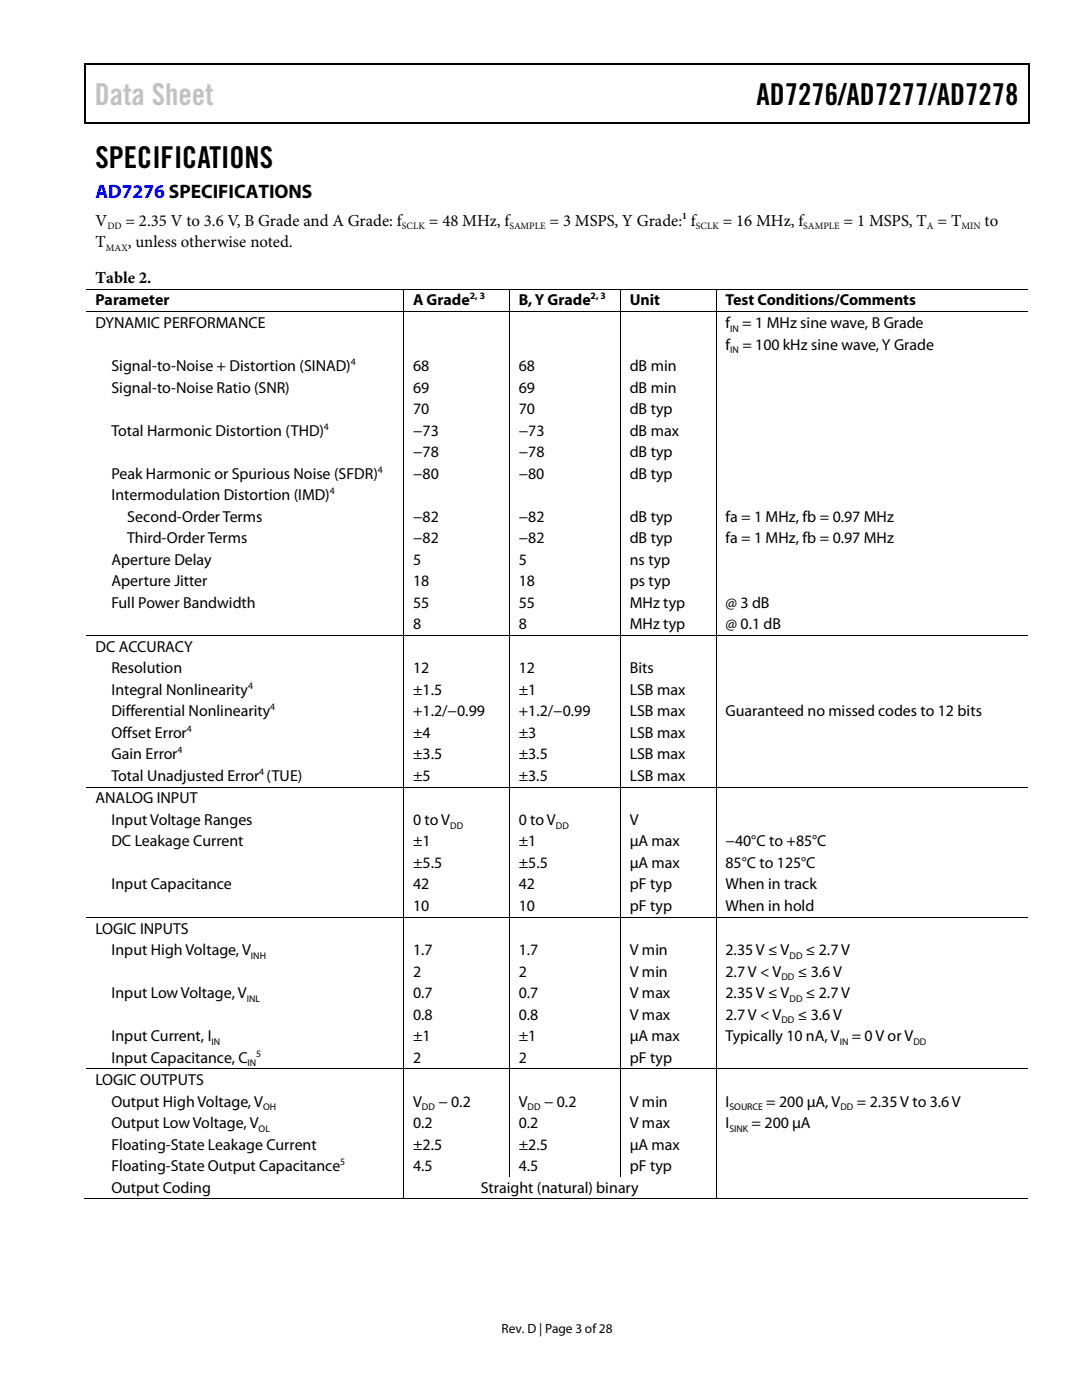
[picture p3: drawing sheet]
<svg xmlns="http://www.w3.org/2000/svg" width="216mm" height="279mm" viewBox="0 0 216 279" stroke-linecap="round" stroke-linejoin="round" font-family="sans-serif">
<defs><g id="words">
<text font-size="6" fill="#c1c1c1" x="18.9" y="20.9">Data Sheet</text>
<g font-size="6">
<text x="150.9" y="20.9">AD7276/AD7277/AD7278</text>
<text x="19" y="33.6">SPECIFICATIONS</text>
</g>
<text font-size="3.9" fill="#00f" x="19" y="39.6">AD7276 SPECIFICATIONS</text>
<g font-size="3.3">
<text x="19" y="45">V</text>
<text x="25.1" y="45">= 2.35 V to 3.6 V, B Grade and A Grade: f</text>
<text x="85.6" y="45">= 48 MHz, f</text>
<text x="109.6" y="45">= 3 MSPS, Y Grade: f</text>
<text x="144.2" y="45">= 16 MHz, f</text>
<text x="168.3" y="45">= 1 MSPS, T = T</text>
<text x="196.5" y="45">to</text>
<text x="19" y="49.3">T</text>
<text x="25.5" y="49.3">, unless otherwise noted.</text>
<text x="19.1" y="56.4">Table 2.</text>
</g>
<g font-size="3.2">
<text x="19" y="61">Parameter</text>
<text x="19" y="65.4">DYNAMIC PERFORMANCE</text>
<text x="82.4" y="61">A Grade</text>
<text x="103.5" y="61">B, Y Grade</text>
<text x="125.6" y="61">Unit</text>
<text x="144.8" y="61">Test Conditions/Comments</text>
<text x="144.8" y="65.4">f</text>
<text x="148.1" y="65.4">= 1 MHz sine wave, B Grade</text>
<text x="144.8" y="69.8">f</text>
<text x="148.1" y="69.8">= 100 kHz sine wave, Y Grade</text>
<text x="22.2" y="74">Signal-to-Noise + Distortion (SINAD)</text>
<text x="82.4" y="74">68</text>
<text x="103.5" y="74">68</text>
<text x="125.6" y="74">dB min</text>
<text x="22.2" y="78.4">Signal-to-Noise Ratio (SNR)</text>
<text x="82.4" y="82.6">70</text>
<text x="82.4" y="78.4">69</text>
<text x="103.5" y="82.6">70</text>
<text x="103.5" y="78.4">69</text>
<text x="125.6" y="82.6">dB typ</text>
<text x="125.6" y="78.4">dB min</text>
<text x="22.2" y="87">Total Harmonic Distortion (THD)</text>
<text x="82.4" y="87">−73</text>
<text x="103.5" y="87">−73</text>
<text x="125.6" y="87">dB max</text>
<text x="22.2" y="95.5">Peak Harmonic or Spurious Noise (SFDR)</text>
<text x="82.4" y="95.5">−80</text>
<text x="82.4" y="91.2">−78</text>
<text x="103.5" y="95.5">−80</text>
<text x="103.5" y="91.2">−78</text>
<text x="125.6" y="95.5">dB typ</text>
<text x="125.6" y="91.2">dB typ</text>
<text x="22.2" y="99.8">Intermodulation Distortion (IMD)</text>
<text x="25.4" y="104.1">Second-Order Terms</text>
<text x="82.4" y="104.1">−82</text>
<text x="103.5" y="104.1">−82</text>
<text x="125.6" y="104.1">dB typ</text>
<text x="144.8" y="104.1">fa = 1 MHz, fb = 0.97 MHz</text>
<text x="22.2" y="112.7">Aperture Delay</text>
<text x="25.4" y="108.4">Third-Order Terms</text>
<text x="82.4" y="108.4">−82</text>
<text x="82.4" y="112.7">5</text>
<text x="103.5" y="112.7">5</text>
<text x="103.5" y="108.4">−82</text>
<text x="125.6" y="112.7">ns typ</text>
<text x="125.6" y="108.4">dB typ</text>
<text x="144.8" y="108.4">fa = 1 MHz, fb = 0.97 MHz</text>
<text x="22.2" y="117">Aperture Jitter</text>
<text x="82.4" y="117">18</text>
<text x="103.5" y="117">18</text>
<text x="125.6" y="117">ps typ</text>
<text x="22.2" y="121.3">Full Power Bandwidth</text>
<text x="82.4" y="125.6">8</text>
<text x="82.4" y="121.3">55</text>
<text x="103.5" y="121.3">55</text>
<text x="103.5" y="125.6">8</text>
<text x="125.6" y="121.3">MHz typ</text>
<text x="125.6" y="125.6">MHz typ</text>
<text x="144.8" y="121.3">@ 3 dB</text>
<text x="144.8" y="125.6">@ 0.1 dB</text>
<text x="19" y="130.1">DC ACCURACY</text>
<text x="22.2" y="134.4">Resolution</text>
<text x="82.4" y="134.4">12</text>
<text x="103.5" y="134.4">12</text>
<text x="125.6" y="134.4">Bits</text>
<text x="22.2" y="138.7">Integral Nonlinearity</text>
<text x="22.2" y="143">Differential Nonlinearity</text>
<text x="82.4" y="138.7">±1.5</text>
<text x="82.4" y="143">+1.2/−0.99</text>
<text x="103.5" y="138.7">±1</text>
<text x="103.5" y="143">+1.2/−0.99</text>
<text x="125.6" y="143">LSB max</text>
<text x="125.6" y="138.7">LSB max</text>
<text x="144.8" y="143">Guaranteed no missed codes to 12 bits</text>
<text x="22.2" y="147.3">Offset Error</text>
<text x="82.4" y="147.3">±4</text>
<text x="103.5" y="147.3">±3</text>
<text x="125.6" y="147.3">LSB max</text>
<text x="22.2" y="151.6">Gain Error</text>
<text x="22.2" y="155.9">Total Unadjusted Error (TUE)</text>
<text x="82.4" y="151.6">±3.5</text>
<text x="82.4" y="155.9">±5</text>
<text x="103.5" y="151.6">±3.5</text>
<text x="103.5" y="155.9">±3.5</text>
<text x="125.6" y="151.6">LSB max</text>
<text x="125.6" y="155.9">LSB max</text>
<text x="19" y="160.3">ANALOG INPUT</text>
<text x="22.2" y="164.6">Input Voltage Ranges</text>
<text x="82.4" y="164.6">0 to V</text>
<text x="103.5" y="164.6">0 to V</text>
<text x="125.6" y="164.6">V</text>
<text x="22.2" y="168.9">DC Leakage Current</text>
<text x="82.4" y="168.9">±1</text>
<text x="82.4" y="173.2">±5.5</text>
<text x="103.5" y="168.9">±1</text>
<text x="103.5" y="173.2">±5.5</text>
<text x="125.6" y="168.9">µA max</text>
<text x="125.6" y="173.2">µA max</text>
<text x="144.8" y="168.9">−40°C to +85°C</text>
<text x="144.8" y="173.2">85°C to 125°C</text>
<text x="22.2" y="177.5">Input Capacitance</text>
<text x="82.4" y="177.5">42</text>
<text x="103.5" y="177.5">42</text>
<text x="125.6" y="177.5">pF typ</text>
<text x="144.8" y="177.5">When in track</text>
<text x="82.4" y="181.8">10</text>
<text x="103.5" y="181.8">10</text>
<text x="125.6" y="181.8">pF typ</text>
<text x="144.8" y="181.8">When in hold</text>
<text x="19" y="186.3">LOGIC INPUTS</text>
<text x="22.2" y="190.6">Input High Voltage, V</text>
<text x="82.4" y="190.6">1.7</text>
<text x="103.5" y="190.6">1.7</text>
<text x="125.6" y="190.6">V min</text>
<text x="144.8" y="190.6">2.35 V ≤ V</text>
<text x="160.8" y="190.6">≤ 2.7 V</text>
<text x="82.4" y="194.9">2</text>
<text x="103.5" y="194.9">2</text>
<text x="125.6" y="194.9">V min</text>
<text x="144.8" y="194.9">2.7 V &lt; V</text>
<text x="159.2" y="194.9">≤ 3.6 V</text>
<text x="22.2" y="199.2">Input Low Voltage, V</text>
<text x="82.4" y="203.5">0.8</text>
<text x="82.4" y="199.2">0.7</text>
<text x="103.5" y="199.2">0.7</text>
<text x="103.5" y="203.5">0.8</text>
<text x="125.6" y="199.2">V max</text>
<text x="125.6" y="203.5">V max</text>
<text x="144.8" y="199.2">2.35 V ≤ V</text>
<text x="144.8" y="203.5">2.7 V &lt; V</text>
<text x="159.2" y="203.5">≤ 3.6 V</text>
<text x="160.8" y="199.2">≤ 2.7 V</text>
<text x="22.2" y="207.8">Input Current, I</text>
<text x="82.4" y="207.8">±1</text>
<text x="103.5" y="207.8">±1</text>
<text x="125.6" y="207.8">µA max</text>
<text x="144.8" y="207.8">Typically 10 nA, V</text>
<text x="170" y="207.8">= 0 V or V</text>
<text x="22.2" y="212.1">Input Capacitance, C</text>
<text x="82.4" y="212.1">2</text>
<text x="103.5" y="212.1">2</text>
<text x="125.6" y="212.1">pF typ</text>
<text x="19" y="216.5">LOGIC OUTPUTS</text>
<text x="22.2" y="220.9">Output High Voltage, V</text>
<text x="82.4" y="220.9">V</text>
<text x="87.5" y="220.9">− 0.2</text>
<text x="103.5" y="220.9">V</text>
<text x="108.6" y="220.9">− 0.2</text>
<text x="125.6" y="220.9">V min</text>
<text x="144.8" y="220.9">I</text>
<text x="152.9" y="220.9">= 200 µA, V</text>
<text x="171" y="220.9">= 2.35 V to 3.6 V</text>
<text x="22.2" y="225.1">Output Low Voltage, V</text>
<text x="82.4" y="225.1">0.2</text>
<text x="103.5" y="225.1">0.2</text>
<text x="125.6" y="225.1">V max</text>
<text x="144.8" y="225.1">I</text>
<text x="150" y="225.1">= 200 µA</text>
<text x="22.2" y="229.4">Floating-State Leakage Current</text>
<text x="22.2" y="233.7">Floating-State Output Capacitance</text>
<text x="82.4" y="233.7">4.5</text>
<text x="82.4" y="229.4">±2.5</text>
<text x="103.5" y="233.7">4.5</text>
<text x="103.5" y="229.4">±2.5</text>
<text x="125.6" y="233.7">pF typ</text>
<text x="125.6" y="229.4">µA max</text>
<text x="22.2" y="238">Output Coding</text>
<text x="95.9" y="238">Straight (natural) binary</text>
</g>
<text font-size="2.7" x="100.1" y="266">Rev. D | Page 3 of28</text>
<g font-size="1.9">
<text x="21.4" y="45.8">DD</text>
<text x="80.2" y="45.8">SCLK</text>
<text x="101.6" y="45.8">SAMPLE</text>
<text x="136.1" y="43.6">1</text>
<text x="138.9" y="45.8">SCLK</text>
<text x="160.3" y="45.8">SAMPLE</text>
<text x="185" y="45.8">A</text>
<text x="191.9" y="45.8">MIN</text>
<text x="21.1" y="50">MAX</text>
<text x="93.7" y="59.7">2, 3</text>
<text x="117.9" y="59.7">2, 3</text>
<text x="145.7" y="66.2">IN</text>
<text x="145.7" y="70.5">IN</text>
<text x="70" y="72.8">4</text>
<text x="64.6" y="85.7">4</text>
<text x="75.4" y="94.3">4</text>
<text x="65.8" y="98.6">4</text>
<text x="49.5" y="137.5">4</text>
<text x="53.9" y="141.7">4</text>
<text x="37.3" y="146">4</text>
<text x="35.4" y="150.3">4</text>
<text x="51.7" y="154.6">4</text>
<text x="89.8" y="165.4">DD</text>
<text x="110.9" y="165.4">DD</text>
<text x="50.1" y="191.3">INH</text>
<text x="157.5" y="191.3">DD</text>
<text x="155.9" y="195.6">DD</text>
<text x="49.2" y="199.9">INL</text>
<text x="157.5" y="199.9">DD</text>
<text x="42.2" y="208.5">IN</text>
<text x="155.9" y="204.2">DD</text>
<text x="167.6" y="208.5">IN</text>
<text x="182.2" y="208.5">DD</text>
<text x="49.4" y="212.8">IN</text>
<text x="51.1" y="210.9">5</text>
<text x="52.5" y="221.6">OH</text>
<text x="84.2" y="221.6">DD</text>
<text x="105.3" y="221.6">DD</text>
<text x="145.5" y="221.6">SOURCE</text>
<text x="167.7" y="221.6">DD</text>
<text x="51.6" y="225.8">OL</text>
<text x="145.5" y="225.8">SINK</text>
<text x="67.9" y="232.5">5</text>
</g>
</g></defs>
<g fill="#000">
<path d="M16.9 12.7h.2v1h-.2zM16.9 12.7h.2v.3h-.2zM82.5 12.7h.3v.3h-.3zM205.1 12.7h.3v1h-.3zM205.1 12.7h.3v.3h-.3zM16.9 24.4h.2v.2h-.2zM82.3 24.4h.2v.2h-.2zM205.1 24.4h.3v.2h-.3zM80.5 57.6h.1v.2h-.1zM101.5 57.6h.2v.2h-.2zM123.7 57.6h.1v.2h-.1zM142.8 57.6h.2v.2h-.2z"/>
<path d="M80.5 62.1h.1v.2h-.1zM101.5 62.1h.2v.2h-.2zM123.7 62.1h.1v.2h-.1zM142.8 62.1h.2v.2h-.2zM80.5 126.8h.1v.2h-.1zM101.5 126.8h.2v.2h-.2zM123.7 126.8h.1v.2h-.1zM142.8 126.8h.2v.2h-.2zM80.5 157h.1v.2h-.1zM101.5 157h.2v.2h-.2zM123.7 157h.1v.2h-.1zM142.8 157h.2v.2h-.2z"/>
<path d="M80.5 183h.1v.1h-.1zM101.5 183h.2v.1h-.2zM123.7 183h.1v.1h-.1zM142.8 183h.2v.1h-.2zM80.5 213.2h.1v.2h-.1zM101.5 213.2h.2v.2h-.2zM123.7 213.2h.1v.2h-.1zM142.8 213.2h.2v.2h-.2zM80.5 239.2h.1v.2h-.1zM142.8 239.2h.2v.2h-.2z"/>
</g>
<path d="M17 13.7v10.7M17.1 12.8h65.4M82.8 12.8h122.3M205.2 13.7v10.7M17.1 24.5h188" fill="none" stroke="#000" stroke-width=".25"/>
<g fill="none" stroke="#000" stroke-width=".2">
<path d="M17.1 57.7h63.4M80.6 57.8v4.3M80.6 57.7h20.9M101.6 57.8v4.3M101.7 57.7h22M123.7 57.8v4.3M123.8 57.7h19M142.9 57.8v4.3M143 57.7h62.1M17.1 62.2h63.4M80.6 62.3v64.5M80.6 62.2h20.9"/>
<path d="M101.6 62.3v64.5M101.7 62.2h22M123.7 62.3v64.5M123.8 62.2h19M142.9 62.3v64.5M143 62.2h62.1M17.1 126.9h63.4M80.6 127v30M80.6 126.9h20.9M101.6 127v30M101.7 126.9h22M123.7 127v30"/>
<path d="M123.8 126.9h19M142.9 127v30M143 126.9h62.1M17.1 157.1h63.4M80.6 157.2v25.8M80.6 157.1h20.9M101.6 157.2v25.8M101.7 157.1h22M123.7 157.2v25.8M123.8 157.1h19M142.9 157.2v25.8M143 157.1h62.1"/>
<path d="M17.1 183h63.4M80.6 183.1v30.1M80.6 183h20.9M101.6 183.1v30.1M101.7 183h22M123.7 183.1v30.1M123.8 183h19M142.9 183.1v30.1M143 183h62.1M17.1 213.3h63.4M80.6 213.4v25.8M80.6 213.3h20.9"/>
<path d="M101.6 213.4v21.5M101.7 213.3h22M123.7 213.4v21.5M123.8 213.3h19M142.9 213.4v25.8M143 213.3h62.1M16.9 239.3h63.6M80.6 239.3h62.2M143 239.3h62.1"/>
</g>
<use href="#words"/>
</svg>
